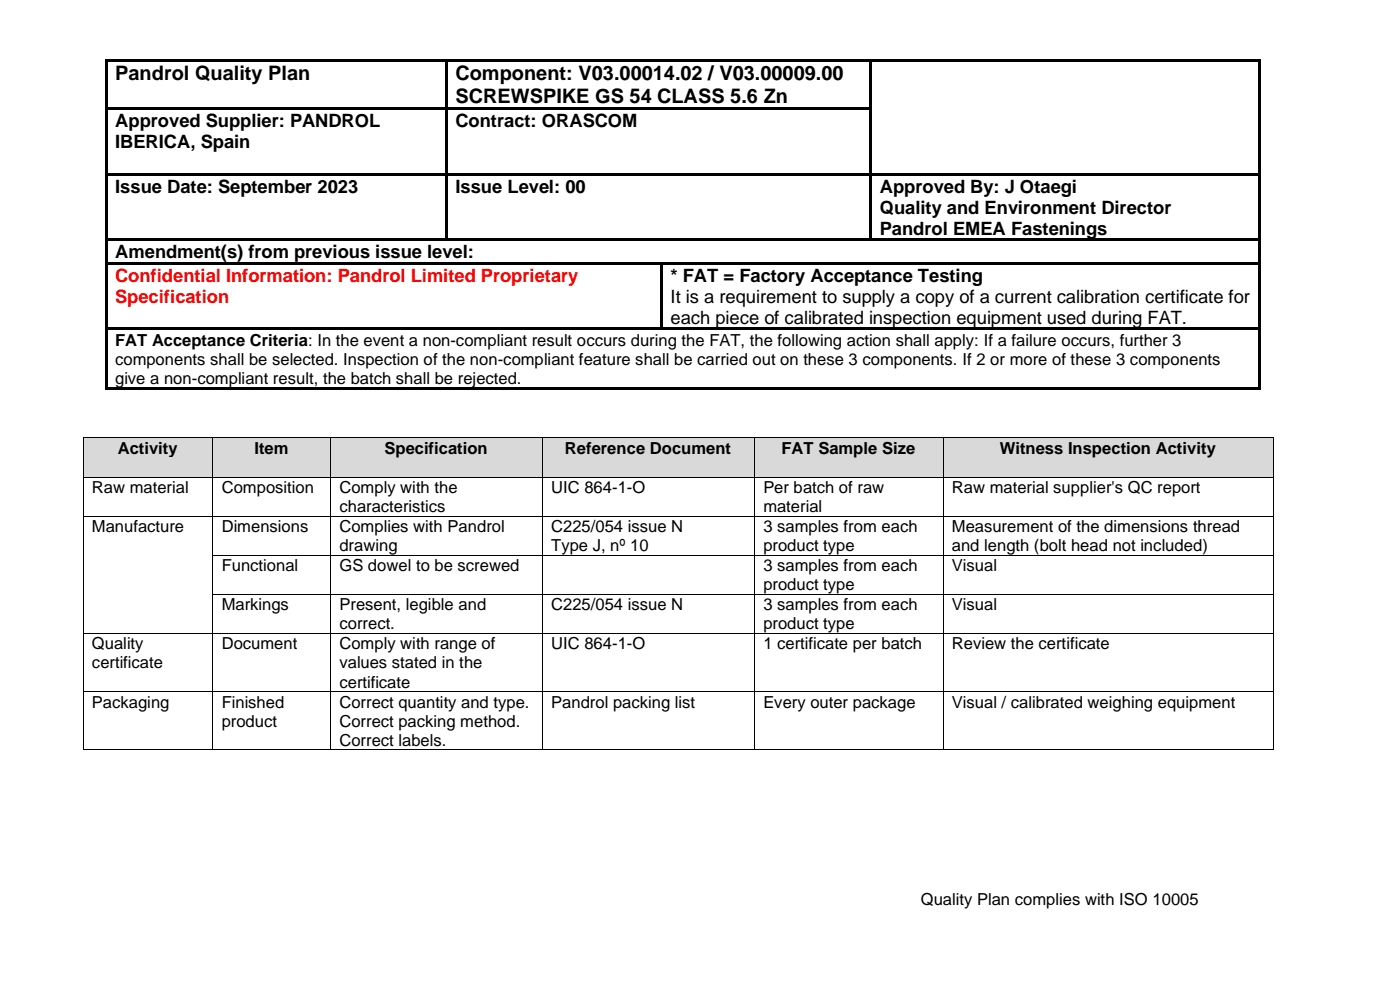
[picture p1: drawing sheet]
<svg xmlns="http://www.w3.org/2000/svg" width="297mm" height="210mm" viewBox="0 0 297 210" stroke-linecap="round" stroke-linejoin="round" font-family="sans-serif">
<defs><g id="words">
<g font-size="4.2">
<text x="24.4" y="17">Pandrol Quality Plan</text>
<text x="96.6" y="17">Component: V03.00014.02 / V03.00009.00</text>
<text x="96.6" y="21.8">SCREWSPIKE GS 54 CLASS 5.6 Zn</text>
</g>
<g font-size="3.9">
<text x="24.4" y="26.9">Approved Supplier: PANDROL</text>
<text x="96.6" y="26.9">Contract: ORASCOM</text>
<text x="24.4" y="31.4">IBERICA, Spain</text>
<text x="24.4" y="40.9">Issue Date: September 2023</text>
<text x="96.6" y="40.9">Issue Level: 00</text>
<text x="186.6" y="40.9">Approved By: J Otaegi</text>
<text x="186.6" y="45.3">Quality and Environment Director</text>
<text x="186.6" y="49.8">Pandrol EMEA Fastenings</text>
<text x="24.4" y="54.7">Amendment(s) from previous issue level:</text>
<text x="142.3" y="59.7">* FAT = Factory Acceptance Testing</text>
<text x="142.3" y="64.2">It is a requirement to supply a copy of a current calibration certificate for</text>
<text x="142.3" y="68.7">each piece of calibrated inspection equipment used during FAT.</text>
</g>
<g font-size="3.9" fill="#f00">
<text x="24.4" y="59.7">Confidential Information: Pandrol Limited Proprietary</text>
<text x="24.4" y="64.2">Specification</text>
</g>
<g font-size="3.5">
<text x="24.4" y="73.3">FAT Acceptance Criteria: In the event a non-compliant result occurs during the FAT, the following action shall apply: If a failure occurs, further 3</text>
<text x="24.4" y="77.4">components shall be selected. Inspection of the non-compliant feature shall be carried out on these 3 components. If 2 or more of these 3 components</text>
<text x="24.4" y="81.5">give a non-compliant result, the batch shall be rejected.</text>
<text x="25" y="96.3">Activity</text>
<text x="54" y="96.3">Item</text>
<text x="81.6" y="96.3">Specification</text>
<text x="119.9" y="96.3">Reference Document</text>
<text x="165.8" y="96.3">FAT Sample Size</text>
<text x="212.1" y="96.3">Witness Inspection Activity</text>
<text x="19.5" y="104.6">Raw material</text>
<text x="47" y="104.6">Composition</text>
<text x="72" y="104.6">Comply with the</text>
<text x="116.9" y="104.6">UIC 864-1-O</text>
<text x="161.9" y="104.6">Per batch of raw</text>
<text x="202" y="104.6">Raw material supplier's QC report</text>
<text x="19.5" y="112.9">Manufacture</text>
<text x="47" y="112.9">Dimensions</text>
<text x="72" y="108.6">characteristics</text>
<text x="72" y="112.9">Complies with Pandrol</text>
<text x="116.9" y="112.9">C225/054 issue N</text>
<text x="161.9" y="108.6">material</text>
<text x="161.9" y="112.9">3 samples from each</text>
<text x="202" y="112.9">Measurement of the dimensions thread</text>
<text x="72" y="116.9">drawing</text>
<text x="116.9" y="116.9">Type J, nº 10</text>
<text x="161.9" y="116.9">product type</text>
<text x="202" y="116.9">and length (bolt head not included)</text>
<text x="47" y="121.1">Functional</text>
<text x="72" y="121.1">GS dowel to be screwed</text>
<text x="161.9" y="121.1">3 samples from each</text>
<text x="161.9" y="125.2">product type</text>
<text x="202" y="121.1">Visual</text>
<text x="47" y="129.4">Markings</text>
<text x="72" y="129.4">Present, legible and</text>
<text x="116.9" y="129.4">C225/054 issue N</text>
<text x="161.9" y="129.4">3 samples from each</text>
<text x="202" y="129.4">Visual</text>
<text x="19.5" y="137.7">Quality</text>
<text x="47" y="137.7">Document</text>
<text x="72" y="133.5">correct.</text>
<text x="72" y="137.7">Comply with range of</text>
<text x="116.9" y="137.7">UIC 864-1-O</text>
<text x="161.9" y="133.5">product type</text>
<text x="161.9" y="137.7">1 certificate per batch</text>
<text x="202" y="137.7">Review the certificate</text>
<text x="19.5" y="141.8">certificate</text>
<text x="72" y="141.8">values stated in the</text>
<text x="72" y="145.9">certificate</text>
<text x="19.5" y="150.1">Packaging</text>
<text x="47" y="150.1">Finished</text>
<text x="47" y="154.1">product</text>
<text x="72" y="150.1">Correct quantity and type.</text>
<text x="72" y="154.1">Correct packing method.</text>
<text x="116.9" y="150.1">Pandrol packing list</text>
<text x="161.9" y="150.1">Every outer package</text>
<text x="202" y="150.1">Visual / calibrated weighing equipment</text>
<text x="72" y="158.2">Correct labels.</text>
<text x="195.4" y="192.1">Quality Plan complies with ISO 10005</text>
</g>
</g></defs>
<g fill="#000">
<path d="M22.3 12.5h.5v.5h-.5z" fill-rule="evenodd"/>
<path d="M22.3 12.5h.5v.5h-.5z" fill-rule="evenodd"/>
<path d="M22.8 12.5h71.7v.5h-71.7z" fill-rule="evenodd"/>
<path d="M94.5 13h.5z" fill-rule="evenodd"/>
<path d="M94.5 12.5h.5v.5h-.5z" fill-rule="evenodd"/>
<path d="M95 12.5h89.5v.5h-89.5z" fill-rule="evenodd"/>
<path d="M184.5 13h.5z" fill-rule="evenodd"/>
<path d="M184.5 12.5h.5v.5h-.5z" fill-rule="evenodd"/>
<path d="M185 12.5h82v.5h-82z" fill-rule="evenodd"/>
<path d="M267 12.5h.5v.5h-.5z" fill-rule="evenodd"/>
<path d="M267 12.5h.5v.5h-.5z" fill-rule="evenodd"/>
<path d="M22.3 13h.5v9.7h-.5z" fill-rule="evenodd"/>
<path d="M22.3 22.7h.5v.6h-.5z" fill-rule="evenodd"/>
<path d="M22.3 23.3h.5v13.4h-.5z" fill-rule="evenodd"/>
<path d="M22.3 36.7h.5v.5h-.5z" fill-rule="evenodd"/>
<path d="M22.8 22.7h71.7v.5h-71.7z" fill-rule="evenodd"/>
<path d="M22.8 36.7h71.7v.5h-71.7z" fill-rule="evenodd"/>
<path d="M94.5 13h.5v9.7h-.5z" fill-rule="evenodd"/>
<path d="M94.5 22.7h.5v.6h-.5z" fill-rule="evenodd"/>
<path d="M94.5 23.3h.5v13.4h-.5z" fill-rule="evenodd"/>
<path d="M94.5 36.7h.5v.5h-.5z" fill-rule="evenodd"/>
<path d="M95 22.7h89.5v.5h-89.5z" fill-rule="evenodd"/>
<path d="M95 36.7h89.5v.5h-89.5z" fill-rule="evenodd"/>
<path d="M184.5 13h.5v9.7h-.5z" fill-rule="evenodd"/>
<path d="M184.5 22.7h.5v.6h-.5z" fill-rule="evenodd"/>
<path d="M184.5 23.3h.5v13.4h-.5z" fill-rule="evenodd"/>
<path d="M184.5 36.7h.5v.5h-.5z" fill-rule="evenodd"/>
<path d="M185 36.7h82v.5h-82z" fill-rule="evenodd"/>
<path d="M267 13h.5v9.7h-.5z" fill-rule="evenodd"/>
<path d="M267 22.7h.5v.6h-.5z" fill-rule="evenodd"/>
<path d="M267 23.3h.5v13.4h-.5z" fill-rule="evenodd"/>
<path d="M267 36.7h.5v.5h-.5z" fill-rule="evenodd"/>
<path d="M22.3 37.2h.5v13.4h-.5z" fill-rule="evenodd"/>
<path d="M22.3 50.6h.5v.5h-.5z" fill-rule="evenodd"/>
<path d="M22.3 51.1h.5v4.5h-.5z" fill-rule="evenodd"/>
<path d="M22.3 55.6h.5v.5h-.5z" fill-rule="evenodd"/>
<path d="M22.8 50.6h71.7v.5h-71.7z" fill-rule="evenodd"/>
<path d="M22.8 55.6h117.3v.5h-117.3z" fill-rule="evenodd"/>
<path d="M94.5 37.2h.5v13.4h-.5z" fill-rule="evenodd"/>
<path d="M94.5 50.6h.5v.5h-.5z" fill-rule="evenodd"/>
<path d="M95 50.6h89.5v.5h-89.5z" fill-rule="evenodd"/>
<path d="M140.1 56.1h.5z" fill-rule="evenodd"/>
<path d="M140.1 55.6h.5v.5h-.5z" fill-rule="evenodd"/>
<path d="M140.6 55.6h126.4v.5h-126.4z" fill-rule="evenodd"/>
<path d="M184.5 37.2h.5v13.4h-.5z" fill-rule="evenodd"/>
<path d="M184.5 50.6h.5v.5h-.5z" fill-rule="evenodd"/>
<path d="M185 50.6h82v.5h-82z" fill-rule="evenodd"/>
<path d="M267 37.2h.5v13.4h-.5z" fill-rule="evenodd"/>
<path d="M267 50.6h.5v.5h-.5z" fill-rule="evenodd"/>
<path d="M267 51.1h.5v4.5h-.5z" fill-rule="evenodd"/>
<path d="M267 55.6h.5v.5h-.5z" fill-rule="evenodd"/>
<path d="M22.3 56.1h.5v13.4h-.5z" fill-rule="evenodd"/>
<path d="M22.3 69.5h.5v.6h-.5z" fill-rule="evenodd"/>
<path d="M22.8 69.5h117.3v.5h-117.3z" fill-rule="evenodd"/>
<path d="M140.1 56.1h.5v13.4h-.5z" fill-rule="evenodd"/>
<path d="M140.1 69.5h.5v.5h-.5z" fill-rule="evenodd"/>
<path d="M140.6 69.5h126.4v.5h-126.4z" fill-rule="evenodd"/>
<path d="M267 56.1h.5v13.4h-.5z" fill-rule="evenodd"/>
<path d="M267 69.5h.5v.6h-.5z" fill-rule="evenodd"/>
<path d="M22.3 70.1h.5v12.1h-.5z" fill-rule="evenodd"/>
<path d="M22.3 82.2h.5v.5h-.5z" fill-rule="evenodd"/>
<path d="M22.3 82.2h.5v.5h-.5z" fill-rule="evenodd"/>
<path d="M22.8 82.2h244.2v.5h-244.2z" fill-rule="evenodd"/>
<path d="M267 70.1h.5v12.1h-.5z" fill-rule="evenodd"/>
<path d="M267 82.2h.5v.5h-.5z" fill-rule="evenodd"/>
<path d="M267 82.2h.5v.5h-.5z" fill-rule="evenodd"/>
</g>
<g fill="#d9d9d9">
<path d="M17.7 93h27.4v8.1h-27.4z" fill-rule="evenodd"/>
<path d="M19.5 93h23.7v4h-23.7z" fill-rule="evenodd"/>
<path d="M19.5 97h23.7v4.1h-23.7z" fill-rule="evenodd"/>
<path d="M45.2 93h24.8v8.1h-24.8z" fill-rule="evenodd"/>
<path d="M47 93h21.2v4h-21.2z" fill-rule="evenodd"/>
<path d="M70.2 93h44.7v8.1h-44.7z" fill-rule="evenodd"/>
<path d="M72 93h41.1v4h-41.1z" fill-rule="evenodd"/>
<path d="M115.2 93h44.8v8.1h-44.8z" fill-rule="evenodd"/>
<path d="M116.9 93h41.2v4h-41.2z" fill-rule="evenodd"/>
<path d="M160.1 93h39.9v8.1h-39.9z" fill-rule="evenodd"/>
<path d="M161.9 93h36.2v4h-36.2z" fill-rule="evenodd"/>
<path d="M200.1 93h69.9v8.1h-69.9z" fill-rule="evenodd"/>
<path d="M202 93h66.2v4h-66.2z" fill-rule="evenodd"/>
</g>
<g fill="#000">
<path d="M17.5 92.8h.2v.2h-.2z" fill-rule="evenodd"/>
<path d="M17.5 92.8h.2v.2h-.2z" fill-rule="evenodd"/>
<path d="M45 92.8h.2v.2h-.2z" fill-rule="evenodd"/>
<path d="M70.1 92.8h.1v.2h-.1z" fill-rule="evenodd"/>
<path d="M115 92.8h.2v.2h-.2z" fill-rule="evenodd"/>
<path d="M160 92.8h.2v.2h-.2z" fill-rule="evenodd"/>
<path d="M200 92.8h.2v.2h-.2z" fill-rule="evenodd"/>
<path d="M270 92.8h.2v.2h-.2z" fill-rule="evenodd"/>
<path d="M270 92.8h.2v.2h-.2z" fill-rule="evenodd"/>
<path d="M17.5 101.1h.2v.2h-.2z" fill-rule="evenodd"/>
<path d="M17.5 109.4h.2v.2h-.2z" fill-rule="evenodd"/>
<path d="M17.5 117.7h.2v.1h-.2z" fill-rule="evenodd"/>
<path d="M45 101.1h.2v.2h-.2z" fill-rule="evenodd"/>
<path d="M45 109.4h.2v.2h-.2z" fill-rule="evenodd"/>
<path d="M45 117.7h.2v.1h-.2z" fill-rule="evenodd"/>
<path d="M70.1 101.1h.1v.2h-.1z" fill-rule="evenodd"/>
<path d="M70.1 109.4h.1v.2h-.1z" fill-rule="evenodd"/>
<path d="M70.1 117.7h.1v.1h-.1z" fill-rule="evenodd"/>
<path d="M115 101.1h.2v.2h-.2z" fill-rule="evenodd"/>
<path d="M115 109.4h.2v.2h-.2z" fill-rule="evenodd"/>
<path d="M115 117.7h.2v.1h-.2z" fill-rule="evenodd"/>
<path d="M160 101.1h.2v.2h-.2z" fill-rule="evenodd"/>
<path d="M160 109.4h.2v.2h-.2z" fill-rule="evenodd"/>
<path d="M160 117.7h.2v.1h-.2z" fill-rule="evenodd"/>
<path d="M200 101.1h.2v.2h-.2z" fill-rule="evenodd"/>
<path d="M200 109.4h.2v.2h-.2z" fill-rule="evenodd"/>
<path d="M200 117.7h.2v.1h-.2z" fill-rule="evenodd"/>
<path d="M270 101.1h.2v.2h-.2z" fill-rule="evenodd"/>
<path d="M270 109.4h.2v.2h-.2z" fill-rule="evenodd"/>
<path d="M270 117.7h.2v.1h-.2z" fill-rule="evenodd"/>
<path d="M17.5 126h.2v.1h-.2z" fill-rule="evenodd"/>
<path d="M17.5 134.3h.2v.1h-.2z" fill-rule="evenodd"/>
<path d="M45 126h.2v.1h-.2z" fill-rule="evenodd"/>
<path d="M45 134.3h.2v.1h-.2z" fill-rule="evenodd"/>
<path d="M70.1 126h.1v.1h-.1z" fill-rule="evenodd"/>
<path d="M70.1 134.3h.1v.1h-.1z" fill-rule="evenodd"/>
<path d="M115 126h.2v.1h-.2z" fill-rule="evenodd"/>
<path d="M115 134.3h.2v.1h-.2z" fill-rule="evenodd"/>
<path d="M160 126h.2v.1h-.2z" fill-rule="evenodd"/>
<path d="M160 134.3h.2v.1h-.2z" fill-rule="evenodd"/>
<path d="M200 126h.2v.1h-.2z" fill-rule="evenodd"/>
<path d="M200 134.3h.2v.1h-.2z" fill-rule="evenodd"/>
<path d="M270 126h.2v.1h-.2z" fill-rule="evenodd"/>
<path d="M270 134.3h.2v.1h-.2z" fill-rule="evenodd"/>
<path d="M17.5 146.6h.2v.2h-.2z" fill-rule="evenodd"/>
<path d="M17.5 159h.2v.1h-.2z" fill-rule="evenodd"/>
<path d="M17.5 159h.2v.1h-.2z" fill-rule="evenodd"/>
<path d="M45 146.6h.2v.2h-.2z" fill-rule="evenodd"/>
<path d="M45 159h.2v.1h-.2z" fill-rule="evenodd"/>
<path d="M70.1 146.6h.1v.2h-.1z" fill-rule="evenodd"/>
<path d="M70.1 159h.1v.1h-.1z" fill-rule="evenodd"/>
<path d="M115 146.6h.2v.2h-.2z" fill-rule="evenodd"/>
<path d="M115 159h.2v.1h-.2z" fill-rule="evenodd"/>
<path d="M160 146.6h.2v.2h-.2z" fill-rule="evenodd"/>
<path d="M160 159h.2v.1h-.2z" fill-rule="evenodd"/>
<path d="M200 146.6h.2v.2h-.2z" fill-rule="evenodd"/>
<path d="M200 159h.2v.1h-.2z" fill-rule="evenodd"/>
<path d="M270 146.6h.2v.2h-.2z" fill-rule="evenodd"/>
<path d="M270 159h.2v.1h-.2z" fill-rule="evenodd"/>
<path d="M270 159h.2v.1h-.2z" fill-rule="evenodd"/>
</g>
<g fill="none" stroke="#000" stroke-width=".21">
<path d="M17.6 93v8.1M17.7 92.9h27.4M45.1 93v8.1M45.2 92.9h24.9M70.2 93v8.1M70.2 92.9h44.8M115.1 93v8.1M115.2 92.9h44.8M160.1 93v8.1M160.2 92.9h39.8M200.1 93v8.1M200.2 92.9h69.8"/>
<path d="M270.1 93v8.1M17.6 101.3v8.1M17.6 109.6v8.1M17.6 117.8v8.2M17.7 101.2h27.4M17.7 109.5h27.4M45.1 101.3v8.1M45.1 109.6v8.1M45.1 117.8v8.2M45.2 101.2h24.9M45.2 109.5h24.9M45.2 117.8h24.9"/>
<path d="M70.2 101.3v8.1M70.2 109.6v8.1M70.2 117.8v8.2M70.2 101.2h44.8M70.2 109.5h44.8M70.2 117.8h44.8M115.1 101.3v8.1M115.1 109.6v8.1M115.1 117.8v8.2M115.2 101.2h44.8M115.2 109.5h44.8M115.2 117.8h44.8"/>
<path d="M160.1 101.3v8.1M160.1 109.6v8.1M160.1 117.8v8.2M160.2 101.2h39.8M160.2 109.5h39.8M160.2 117.8h39.8M200.1 101.3v8.1M200.1 109.6v8.1M200.1 117.8v8.2M200.2 101.2h69.8M200.2 109.5h69.8M200.2 117.8h69.8"/>
<path d="M270.1 101.3v8.1M270.1 109.6v8.1M270.1 117.8v8.2M17.6 126.1v8.2M17.6 134.4v12.2M17.7 134.3h27.4M45.1 126.1v8.2M45.1 134.4v12.2M45.2 126.1h24.9M45.2 134.3h24.9M70.2 126.1v8.2M70.2 134.4v12.2"/>
<path d="M70.2 126.1h44.8M70.2 134.3h44.8M115.1 126.1v8.2M115.1 134.4v12.2M115.2 126.1h44.8M115.2 134.3h44.8M160.1 126.1v8.2M160.1 134.4v12.2M160.2 126.1h39.8M160.2 134.3h39.8M200.1 126.1v8.2M200.1 134.4v12.2"/>
<path d="M200.2 126.1h69.8M200.2 134.3h69.8M270.1 126.1v8.2M270.1 134.4v12.2M17.6 146.8v12.2M17.7 146.7h27.4M17.7 159h27.4M45.1 146.8v12.2M45.2 146.7h24.9M45.2 159h24.9M70.2 146.8v12.2M70.2 146.7h44.8"/>
<path d="M70.2 159h44.8M115.1 146.8v12.2M115.2 146.7h44.8M115.2 159h44.8M160.1 146.8v12.2M160.2 146.7h39.8M160.2 159h39.8M200.1 146.8v12.2M200.2 146.7h69.8M200.2 159h69.8M270.1 146.8v12.2"/>
</g>
<use href="#words"/>
</svg>
